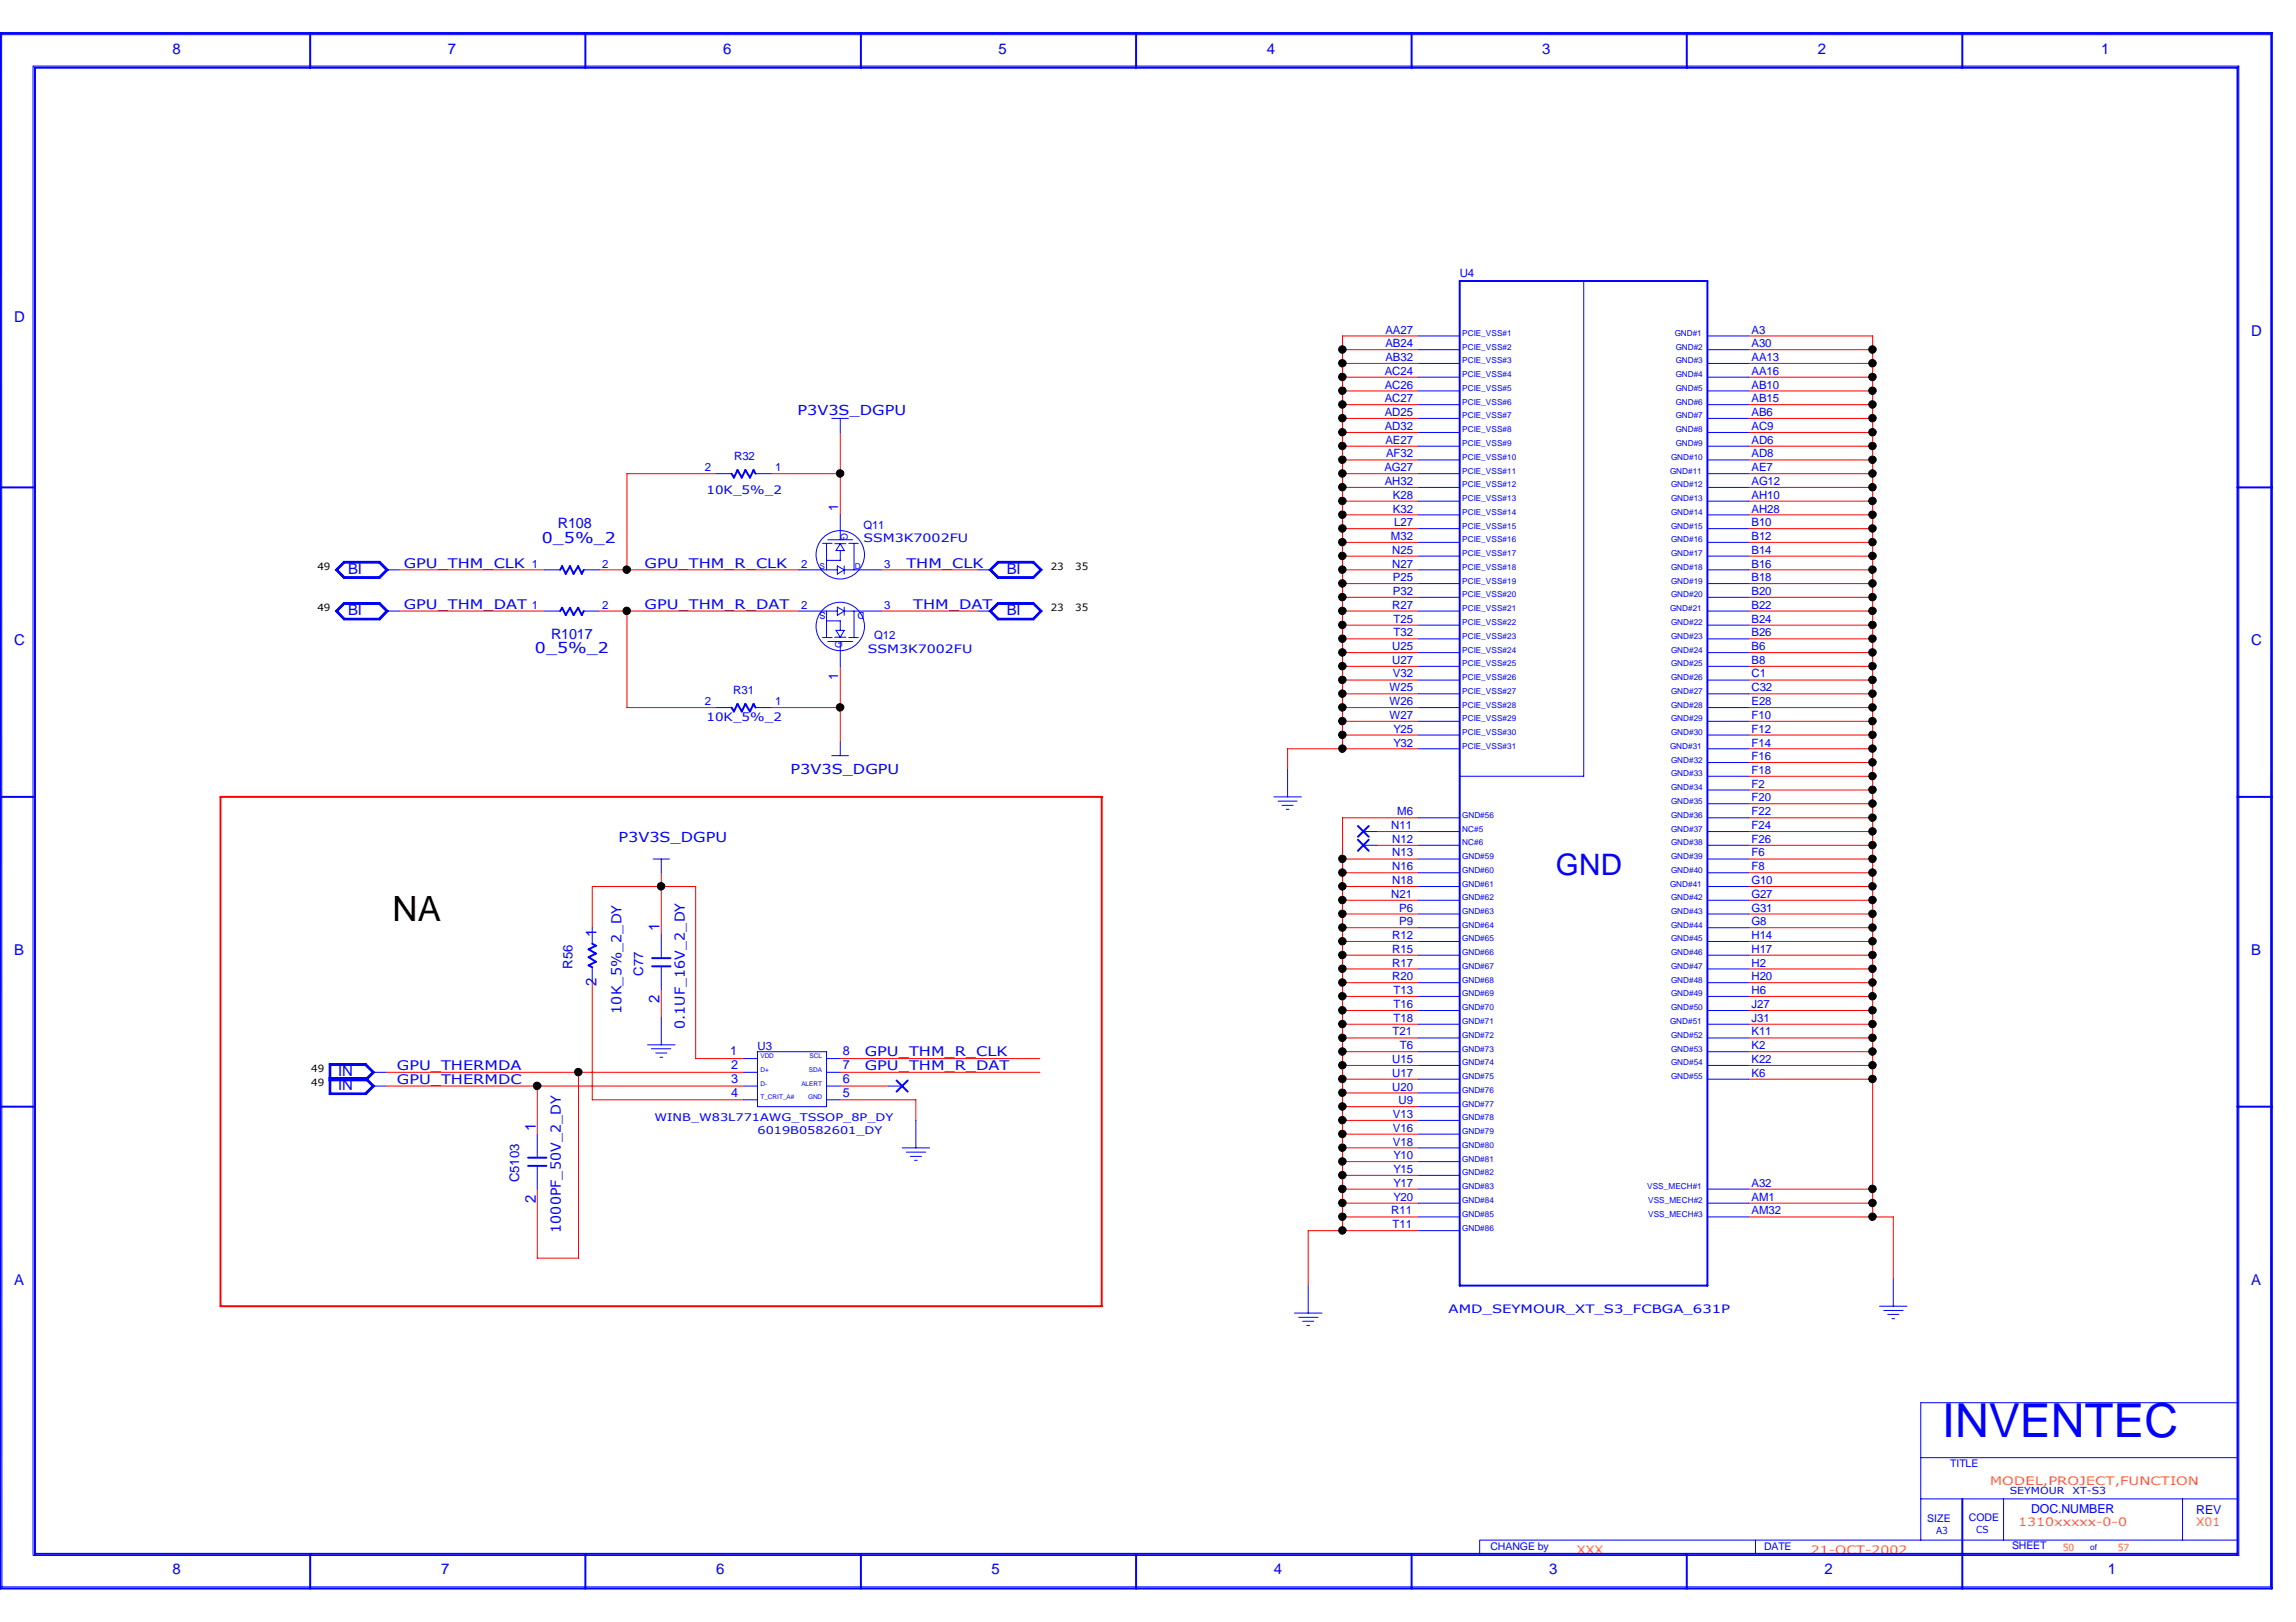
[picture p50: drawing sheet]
<svg xmlns="http://www.w3.org/2000/svg" width="297mm" height="210mm" viewBox="0 0 297 210" stroke-linecap="round" stroke-linejoin="round" font-family="sans-serif">
<defs><g id="words">
<text font-size="6.1" fill="#00f" x="251.2" y="186">INVENTEC</text>
<text font-size="4.5" x="50.8" y="119.2">NA</text>
<text font-size="3.8" fill="#00f" x="201.3" y="113.3">GND</text>
<g font-size="1.9" fill="#00f">
<text x="22.3" y="6.9">8</text>
<text x="58" y="6.9">7</text>
<text x="93.6" y="6.9">6</text>
<text x="129.2" y="6.9">5</text>
<text x="163.9" y="6.9">4</text>
<text x="199.5" y="6.9">3</text>
<text x="235.2" y="6.9">2</text>
<text x="271.8" y="6.9">1</text>
<text x="1.8" y="41.7">D</text>
<text x="291.2" y="43.4">D</text>
<text x="70.1" y="70.2">0_5%_2</text>
<text x="72.2" y="68.4">R108</text>
<text x="45" y="74.3">BI</text>
<text x="130.3" y="74.3">BI</text>
<text x="1.8" y="83.5">C</text>
<text x="45" y="79.6">BI</text>
<text x="71.3" y="82.6">R1017</text>
<text x="130.3" y="79.6">BI</text>
<text x="291.2" y="83.5">C</text>
<text x="69.2" y="84.5">0_5%_2</text>
<text x="1.8" y="123.6">B</text>
<text x="77.2" y="121.2" transform="rotate(-90 77.2 121.2)">1</text>
<text x="85.3" y="120.5" transform="rotate(-90 85.3 120.5)">1</text>
<text x="291.2" y="123.6">B</text>
<text x="77.2" y="127.6" transform="rotate(-90 77.2 127.6)">2</text>
<text x="85.3" y="129.8" transform="rotate(-90 85.3 129.8)">2</text>
<text x="43.8" y="141.1">IN</text>
<text x="43.8" y="139.2">IN</text>
<text x="69.3" y="146.3" transform="rotate(-90 69.3 146.3)">1</text>
<text x="69.3" y="155.7" transform="rotate(-90 69.3 155.7)">2</text>
<text x="1.8" y="166.3">A</text>
<text x="291.2" y="166.3">A</text>
<text x="22.3" y="203.7">8</text>
<text x="57.1" y="203.7">7</text>
<text x="92.7" y="203.7">6</text>
<text x="128.3" y="203.7">5</text>
<text x="164.8" y="203.7">4</text>
<text x="200.4" y="203.7">3</text>
<text x="236" y="203.7">2</text>
<text x="272.7" y="203.7">1</text>
</g>
<g font-size="1.8" fill="#00f">
<text x="103.2" y="53.7">P3V3S_DGPU</text>
<text x="102.3" y="100.2">P3V3S_DGPU</text>
<text x="80" y="108.9">P3V3S_DGPU</text>
<text x="80.4" y="131.2" transform="rotate(-90 80.4 131.2)">10K_5%_2_DY</text>
<text x="88.6" y="133.2" transform="rotate(-90 88.6 133.2)">0.1UF_16V_2_DY</text>
<text x="72.6" y="159.6" transform="rotate(-90 72.6 159.6)">1000PF_50V_2_DY</text>
</g>
<g font-size="1.7" fill="#00f">
<text x="108.5" y="66.2" transform="rotate(-90 108.5 66.2)">1</text>
<text x="52.2" y="73.4">GPU_THM_CLK</text>
<text x="83.4" y="73.4">GPU_THM_R_CLK</text>
<text x="117.3" y="73.4">THM_CLK</text>
<text x="52.2" y="78.8">GPU_THM_DAT</text>
<text x="83.4" y="78.8">GPU_THM_R_DAT</text>
<text x="118.1" y="78.8">THM_DAT</text>
<text x="108.5" y="88" transform="rotate(-90 108.5 88)">1</text>
<text x="74.1" y="125.4" transform="rotate(-90 74.1 125.4)">R56</text>
<text x="83.2" y="126.3" transform="rotate(-90 83.2 126.3)">C77</text>
<text x="111.9" y="136.7">GPU_THM_R_CLK</text>
<text x="51.3" y="138.4">GPU_THERMDA</text>
<text x="51.3" y="140.3">GPU_THERMDC</text>
<text x="111.9" y="138.4">GPU_THM_R_DAT</text>
<text x="67.2" y="153" transform="rotate(-90 67.2 153)">C5103</text>
</g>
<g font-size="1.6" fill="#00f">
<text x="94.5" y="136.6">1</text>
<text x="109" y="136.6">8</text>
<text x="94.6" y="141.9">4</text>
<text x="94.6" y="140.2">3</text>
<text x="94.6" y="138.3">2</text>
<text x="109" y="138.3">7</text>
<text x="109" y="140.2">6</text>
<text x="109" y="141.9">5</text>
<text x="262.8" y="195.8">DOC.NUMBER</text>
<text x="284.1" y="195.9">REV</text>
</g>
<g font-size="1.5" fill="#00f">
<text x="188.8" y="35.9">U4</text>
<text x="179.2" y="46.7">AB32</text>
<text x="179.2" y="45">AB24</text>
<text x="179.2" y="43.2">AA27</text>
<text x="226.6" y="46.7">AA13</text>
<text x="226.6" y="45">A30</text>
<text x="226.6" y="43.2">A3</text>
<text x="179.2" y="53.8">AD25</text>
<text x="179.2" y="52.1">AC27</text>
<text x="179.2" y="50.3">AC26</text>
<text x="179.2" y="48.5">AC24</text>
<text x="226.6" y="53.8">AB6</text>
<text x="226.6" y="52.1">AB15</text>
<text x="226.6" y="50.3">AB10</text>
<text x="226.6" y="48.5">AA16</text>
<text x="95" y="59.6">R32</text>
<text x="179.2" y="55.6">AD32</text>
<text x="179.2" y="57.4">AE27</text>
<text x="179.3" y="59.2">AF32</text>
<text x="226.6" y="55.6">AC9</text>
<text x="226.6" y="57.4">AD6</text>
<text x="226.6" y="59.2">AD8</text>
<text x="91.2" y="61">2</text>
<text x="91.4" y="64">10K_5%_2</text>
<text x="100.3" y="61">1</text>
<text x="179.1" y="61">AG27</text>
<text x="179.2" y="62.7">AH32</text>
<text x="180.2" y="64.5">K28</text>
<text x="226.6" y="64.5">AH10</text>
<text x="226.6" y="62.7">AG12</text>
<text x="226.6" y="61">AE7</text>
<text x="111.7" y="70.2">SSM3K7002FU</text>
<text x="111.7" y="68.4">Q11</text>
<text x="180" y="69.9">M32</text>
<text x="180.1" y="71.7">N25</text>
<text x="180.2" y="66.3">K32</text>
<text x="180.4" y="68.1">L27</text>
<text x="226.6" y="71.7">B14</text>
<text x="226.6" y="69.9">B12</text>
<text x="226.6" y="68.1">B10</text>
<text x="226.6" y="66.3">AH28</text>
<text x="68.8" y="73.4">1</text>
<text x="77.9" y="73.4">2</text>
<text x="103.6" y="73.4">2</text>
<text x="114.4" y="73.4">3</text>
<text x="180.1" y="73.4">N27</text>
<text x="180.2" y="77">P32</text>
<text x="180.2" y="75.2">P25</text>
<text x="226.6" y="77">B20</text>
<text x="226.6" y="75.2">B18</text>
<text x="226.6" y="73.4">B16</text>
<text x="68.8" y="78.8">1</text>
<text x="77.9" y="78.8">2</text>
<text x="103.6" y="78.8">2</text>
<text x="113.1" y="82.7">Q12</text>
<text x="114.4" y="78.8">3</text>
<text x="180.1" y="78.8">R27</text>
<text x="180.3" y="82.3">T32</text>
<text x="180.3" y="80.6">T25</text>
<text x="226.6" y="82.3">B26</text>
<text x="226.6" y="80.6">B24</text>
<text x="226.6" y="78.8">B22</text>
<text x="94.9" y="89.8">R31</text>
<text x="112.3" y="84.5">SSM3K7002FU</text>
<text x="179.7" y="89.5">W25</text>
<text x="180.1" y="85.9">U27</text>
<text x="180.1" y="84.1">U25</text>
<text x="180.2" y="87.7">V32</text>
<text x="226.6" y="89.5">C32</text>
<text x="226.6" y="87.7">C1</text>
<text x="226.6" y="85.9">B8</text>
<text x="226.6" y="84.1">B6</text>
<text x="91.2" y="91.3">2</text>
<text x="91.4" y="93.3">10K_5%_2</text>
<text x="100.3" y="91.3">1</text>
<text x="179.7" y="93">W27</text>
<text x="179.7" y="91.3">W26</text>
<text x="180.3" y="94.8">Y25</text>
<text x="226.6" y="94.8">F12</text>
<text x="226.6" y="93">F10</text>
<text x="226.6" y="91.3">E28</text>
<text x="180.3" y="96.6">Y32</text>
<text x="226.6" y="101.9">F2</text>
<text x="226.6" y="100.2">F18</text>
<text x="226.6" y="98.4">F16</text>
<text x="226.6" y="96.6">F14</text>
<text x="180" y="107.3">N11</text>
<text x="180.8" y="105.5">M6</text>
<text x="226.6" y="107.3">F24</text>
<text x="226.6" y="105.5">F22</text>
<text x="226.6" y="103.7">F20</text>
<text x="180.1" y="112.6">N16</text>
<text x="180.1" y="110.8">N13</text>
<text x="180.1" y="109.1">N12</text>
<text x="226.6" y="112.6">F8</text>
<text x="226.6" y="110.8">F6</text>
<text x="226.6" y="109.1">F26</text>
<text x="180" y="116.2">N21</text>
<text x="180.1" y="114.4">N18</text>
<text x="181" y="119.8">P9</text>
<text x="181" y="118">P6</text>
<text x="226.6" y="119.8">G8</text>
<text x="226.6" y="118">G31</text>
<text x="226.6" y="116.2">G27</text>
<text x="226.6" y="114.4">G10</text>
<text x="180.1" y="125.1">R17</text>
<text x="180.1" y="123.3">R15</text>
<text x="180.1" y="121.5">R12</text>
<text x="226.6" y="125.1">H2</text>
<text x="226.6" y="123.3">H17</text>
<text x="226.6" y="121.5">H14</text>
<text x="180.1" y="126.9">R20</text>
<text x="180.3" y="130.4">T16</text>
<text x="180.3" y="128.7">T13</text>
<text x="226.6" y="130.4">J27</text>
<text x="226.6" y="128.7">H6</text>
<text x="226.6" y="126.9">H20</text>
<text x="98" y="135.9">U3</text>
<text x="180.1" y="137.5">U15</text>
<text x="180.2" y="134">T21</text>
<text x="180.3" y="132.2">T18</text>
<text x="181.1" y="135.8">T6</text>
<text x="226.6" y="137.5">K22</text>
<text x="226.6" y="135.8">K2</text>
<text x="226.6" y="134">K11</text>
<text x="226.6" y="132.2">J31</text>
<text x="180.1" y="141.1">U20</text>
<text x="180.1" y="139.3">U17</text>
<text x="180.9" y="142.9">U9</text>
<text x="226.6" y="139.3">K6</text>
<text x="180.2" y="148.3">V18</text>
<text x="180.2" y="146.5">V16</text>
<text x="180.2" y="144.7">V13</text>
<text x="180.3" y="155.4">Y20</text>
<text x="180.3" y="153.6">Y17</text>
<text x="180.3" y="151.8">Y15</text>
<text x="180.3" y="150">Y10</text>
<text x="226.6" y="155.4">AM1</text>
<text x="226.6" y="153.6">A32</text>
<text x="180" y="157.1">R11</text>
<text x="180.2" y="158.9">T11</text>
<text x="226.6" y="157.1">AM32</text>
<text x="187.4" y="169.9">AMD_SEYMOUR_XT_S3_FCBGA_631P</text>
</g>
<g font-size="1.5" fill="#ff8c00">
<text x="257.4" y="192.2">MODEL,PROJECT,FUNCTION</text>
<text x="261.1" y="197.5">1310xxxxx-0-0</text>
<text x="284.1" y="197.5">X01</text>
<text x="204" y="201.1">XXX</text>
<text x="234.3" y="201.1">21-OCT-2002</text>
</g>
<g font-size="1.4" fill="#00f">
<text x="84.7" y="145">WINB_W83L771AWG_TSSOP_8P_DY</text>
<text x="98" y="146.8">6019B0582601_DY</text>
<text x="252.3" y="189.9">TITLE</text>
<text x="249.3" y="197">SIZE</text>
<text x="254.7" y="196.8">CODE</text>
<text x="192.8" y="200.6">CHANGE by</text>
<text x="228.2" y="200.6">DATE</text>
<text x="260.3" y="200.4">SHEET</text>
</g>
<g font-size="1.3" fill="#00f">
<text x="108.8" y="69" transform="rotate(90 108.8 69)">G</text>
<text x="106.8" y="79.2" transform="rotate(180 106.8 79.2)">S</text>
<text x="109" y="83.9" transform="rotate(-90 109 83.9)">G</text>
<text x="111.8" y="79.2" transform="rotate(180 111.8 79.2)">D</text>
<text x="260" y="193.4">SEYMOUR</text>
<text x="268.1" y="193.4">XT-S3</text>
<text x="250.5" y="198.5">A3</text>
<text x="255.6" y="198.4">CS</text>
</g>
<g font-size="1.3">
<text x="41.1" y="73.7">49</text>
<text x="135.9" y="73.7">23</text>
<text x="139.1" y="73.7">35</text>
<text x="41.1" y="79.1">49</text>
<text x="135.9" y="79.1">23</text>
<text x="139.1" y="79.1">35</text>
<text x="40.3" y="140.5">49</text>
<text x="40.3" y="138.8">49</text>
</g>
<g font-size="1.3" fill="#ff8c00">
<text x="266.9" y="200.7">50</text>
<text x="274" y="200.7">57</text>
</g>
<g font-size="1.1" fill="#00f">
<text x="189.2" y="47">PCIE_VSS#3</text>
<text x="189.2" y="45.3">PCIE_VSS#2</text>
<text x="189.2" y="43.5">PCIE_VSS#1</text>
<text x="216.7" y="43.5">GND#1</text>
<text x="216.8" y="47">GND#3</text>
<text x="216.8" y="45.3">GND#2</text>
<text x="189.2" y="52.4">PCIE_VSS#6</text>
<text x="189.2" y="50.6">PCIE_VSS#5</text>
<text x="189.2" y="48.8">PCIE_VSS#4</text>
<text x="216.8" y="50.6">GND#5</text>
<text x="216.8" y="48.8">GND#4</text>
<text x="216.8" y="52.4">GND#6</text>
<text x="189.2" y="57.7">PCIE_VSS#9</text>
<text x="189.2" y="56">PCIE_VSS#8</text>
<text x="189.2" y="54.1">PCIE_VSS#7</text>
<text x="189.2" y="59.5">PCIE_VSS#10</text>
<text x="216.2" y="59.5">GND#10</text>
<text x="216.8" y="57.7">GND#9</text>
<text x="216.8" y="56">GND#8</text>
<text x="216.8" y="54.1">GND#7</text>
<text x="189.2" y="64.9">PCIE_VSS#13</text>
<text x="189.2" y="63.1">PCIE_VSS#12</text>
<text x="189.2" y="61.3">PCIE_VSS#11</text>
<text x="216.1" y="61.3">GND#11</text>
<text x="216.2" y="64.9">GND#13</text>
<text x="216.2" y="63.1">GND#12</text>
<text x="189.2" y="72">PCIE_VSS#17</text>
<text x="189.2" y="70.2">PCIE_VSS#16</text>
<text x="189.2" y="68.4">PCIE_VSS#15</text>
<text x="189.2" y="66.6">PCIE_VSS#14</text>
<text x="216.2" y="72">GND#17</text>
<text x="216.2" y="70.2">GND#16</text>
<text x="216.2" y="68.4">GND#15</text>
<text x="216.2" y="66.6">GND#14</text>
<text x="106" y="73.6">S</text>
<text x="110.6" y="73.6">D</text>
<text x="189.2" y="77.3">PCIE_VSS#20</text>
<text x="189.2" y="75.5">PCIE_VSS#19</text>
<text x="189.2" y="73.7">PCIE_VSS#18</text>
<text x="216.2" y="77.3">GND#20</text>
<text x="216.2" y="75.5">GND#19</text>
<text x="216.2" y="73.7">GND#18</text>
<text x="189.2" y="82.7">PCIE_VSS#23</text>
<text x="189.2" y="80.9">PCIE_VSS#22</text>
<text x="189.2" y="79.1">PCIE_VSS#21</text>
<text x="216.1" y="79.1">GND#21</text>
<text x="216.2" y="82.7">GND#23</text>
<text x="216.2" y="80.9">GND#22</text>
<text x="189.2" y="89.8">PCIE_VSS#27</text>
<text x="189.2" y="88">PCIE_VSS#26</text>
<text x="189.2" y="86.2">PCIE_VSS#25</text>
<text x="189.2" y="84.5">PCIE_VSS#24</text>
<text x="216.2" y="89.8">GND#27</text>
<text x="216.2" y="88">GND#26</text>
<text x="216.2" y="86.2">GND#25</text>
<text x="216.2" y="84.5">GND#24</text>
<text x="189.2" y="95.1">PCIE_VSS#30</text>
<text x="189.2" y="93.3">PCIE_VSS#29</text>
<text x="189.2" y="91.6">PCIE_VSS#28</text>
<text x="216.2" y="95.1">GND#30</text>
<text x="216.2" y="93.3">GND#29</text>
<text x="216.2" y="91.6">GND#28</text>
<text x="189.2" y="96.9">PCIE_VSS#31</text>
<text x="216.1" y="96.9">GND#31</text>
<text x="216.2" y="100.5">GND#33</text>
<text x="216.2" y="98.7">GND#32</text>
<text x="189.2" y="107.6">NC#5</text>
<text x="189.2" y="105.8">GND#56</text>
<text x="216.2" y="107.6">GND#37</text>
<text x="216.2" y="105.8">GND#36</text>
<text x="216.2" y="104">GND#35</text>
<text x="216.2" y="102.2">GND#34</text>
<text x="189.2" y="112.9">GND#60</text>
<text x="189.2" y="111.2">GND#59</text>
<text x="189.2" y="109.4">NC#6</text>
<text x="216.2" y="112.9">GND#40</text>
<text x="216.2" y="111.2">GND#39</text>
<text x="216.2" y="109.4">GND#38</text>
<text x="189.2" y="118.3">GND#63</text>
<text x="189.2" y="116.5">GND#62</text>
<text x="189.2" y="114.7">GND#61</text>
<text x="216.1" y="114.7">GND#41</text>
<text x="216.2" y="118.3">GND#43</text>
<text x="216.2" y="116.5">GND#42</text>
<text x="189.2" y="125.4">GND#67</text>
<text x="189.2" y="123.6">GND#66</text>
<text x="189.2" y="121.8">GND#65</text>
<text x="189.2" y="120.1">GND#64</text>
<text x="216.2" y="125.4">GND#47</text>
<text x="216.2" y="123.6">GND#46</text>
<text x="216.2" y="121.8">GND#45</text>
<text x="216.2" y="120.1">GND#44</text>
<text x="189.2" y="130.8">GND#70</text>
<text x="189.2" y="128.9">GND#69</text>
<text x="189.2" y="127.2">GND#68</text>
<text x="216.2" y="130.8">GND#50</text>
<text x="216.2" y="128.9">GND#49</text>
<text x="216.2" y="127.2">GND#48</text>
<text x="189.2" y="137.9">GND#74</text>
<text x="189.2" y="136.1">GND#73</text>
<text x="189.2" y="134.3">GND#72</text>
<text x="189.2" y="132.5">GND#71</text>
<text x="216.1" y="132.5">GND#51</text>
<text x="216.2" y="137.9">GND#54</text>
<text x="216.2" y="136.1">GND#53</text>
<text x="216.2" y="134.3">GND#52</text>
<text x="189.2" y="143.2">GND#77</text>
<text x="189.2" y="141.4">GND#76</text>
<text x="189.2" y="139.7">GND#75</text>
<text x="216.2" y="139.7">GND#55</text>
<text x="189.2" y="148.5">GND#80</text>
<text x="189.2" y="146.8">GND#79</text>
<text x="189.2" y="145">GND#78</text>
<text x="189.2" y="155.7">GND#84</text>
<text x="189.2" y="153.9">GND#83</text>
<text x="189.2" y="152.1">GND#82</text>
<text x="189.2" y="150.3">GND#81</text>
<text x="213.1" y="153.9">VSS_MECH#1</text>
<text x="213.2" y="155.7">VSS_MECH#2</text>
<text x="189.2" y="159.3">GND#86</text>
<text x="189.2" y="157.5">GND#85</text>
<text x="213.2" y="157.5">VSS_MECH#3</text>
<text x="270.4" y="200.6">of</text>
</g>
<g font-size=".8" fill="#00f">
<text x="98.4" y="136.9">VDD</text>
<text x="104.7" y="136.9">SCL</text>
<text x="98.4" y="142.3">T_CRIT_A#</text>
<text x="98.4" y="138.7">D+</text>
<text x="98.4" y="140.5">D-</text>
<text x="103.7" y="140.5">ALERT</text>
<text x="104.6" y="142.3">GND</text>
<text x="104.6" y="138.7">SDA</text>
</g>
</g></defs>
<path d="M28.5 103.1h114v65.9h-114z" fill="none" stroke="#f00" stroke-width=".25"/>
<g fill="none" stroke="#f00" stroke-width=".13">
<path d="M108.7 56v10.6M173.7 45.3h9.8M173.7 47h9.8M173.7 48.8h9.8M173.7 50.6h9.8M173.7 52.4h9.8M173.7 54.1h9.8M173.7 56h9.8M173.7 57.7h9.8M173.7 59.5h9.8M183.5 43.5h-9.8v53.4M226.2 43.5h16.1v114"/>
<path d="M226.2 45.3h16.1M226.2 47h16.1M226.2 48.8h16.1M226.2 50.6h16.1M226.2 52.4h16.1M226.2 54.1h16.1M226.2 56h16.1M226.2 57.7h16.1M226.2 59.5h16.1M51.7 79.1h18.7M51.7 73.7h18.7M77.5 79.1h25.8"/>
<path d="M77.5 73.7h25.8M81.1 79.1v12.5h11.6M92.7 61.3h-11.6v12.4M99.8 61.3h8.9M114 79.1h12.5M114 73.7h12.5M173.7 79.1h9.8M173.7 61.3h9.8M173.7 73.7h9.8M173.7 63.1h9.8M173.7 64.9h9.8M173.7 66.6h9.8"/>
<path d="M173.7 68.4h9.8M173.7 70.2h9.8M173.7 72h9.8M173.7 75.5h9.8M173.7 77.3h9.8M226.2 79.1h16.1M226.2 61.3h16.1M226.2 73.7h16.1M226.2 63.1h16.1M226.2 64.9h16.1M226.2 66.6h16.1M226.2 68.4h16.1"/>
<path d="M226.2 70.2h16.1M226.2 72h16.1M226.2 75.5h16.1M226.2 77.3h16.1M99.8 91.6h8.9M108.7 86.2v9.8M173.7 91.6h9.8M173.7 80.9h9.8M173.7 82.7h9.8M173.7 84.5h9.8M173.7 86.2h9.8M173.7 88h9.8"/>
<path d="M173.7 89.8h9.8M173.7 93.3h9.8M173.7 95.1h9.8M183.5 96.9h-16.9v2.7M226.2 91.6h16.1M226.2 80.9h16.1M226.2 82.7h16.1M226.2 84.5h16.1M226.2 86.2h16.1M226.2 88h16.1M226.2 89.8h16.1M226.2 93.3h16.1"/>
<path d="M226.2 95.1h16.1M226.2 96.9h16.1M226.2 98.7h16.1M85.6 112.9v8M173.7 114.7h9.8M173.7 111.2h9.8M173.7 112.9h9.8M173.7 116.5h9.8M173.7 118.3h9.8M178.1 107.6h5.4M178.1 109.4h5.4M183.5 105.8h-9.8v53.5"/>
<path d="M226.2 114.7h16.1M226.2 105.8h16.1M226.2 111.2h16.1M226.2 112.9h16.1M226.2 116.5h16.1M226.2 118.3h16.1M226.2 107.6h16.1M226.2 109.4h16.1M226.2 100.5h16.1M226.2 102.2h16.1M226.2 104h16.1M49.9 138.8h46.3"/>
<path d="M74.8 138.8v24h-5.3v-8.9M76.6 120.1v-5.4h13.4v22.3h6.2M76.6 127.2v15.1h19.6M85.6 128.1v3.6M108.7 138.8h25.8M108.7 137h25.8M173.7 120.1h9.8M173.7 121.8h9.8M173.7 123.6h9.8M173.7 125.4h9.8M173.7 127.2h9.8M173.7 128.9h9.8"/>
<path d="M173.7 130.8h9.8M173.7 132.5h9.8M173.7 134.3h9.8M173.7 136.1h9.8M173.7 137.9h9.8M173.7 139.7h9.8M226.2 120.1h16.1M226.2 121.8h16.1M226.2 123.6h16.1M226.2 125.4h16.1M226.2 127.2h16.1M226.2 128.9h16.1"/>
<path d="M226.2 130.8h16.1M226.2 132.5h16.1M226.2 134.3h16.1M226.2 136.1h16.1M226.2 137.9h16.1M226.2 139.7h16.1M49.9 140.5h46.3M69.5 140.5v6.3M108.7 140.5h6.2M108.7 142.3h9.8v2.7M173.7 141.4h9.8M173.7 143.2h9.8"/>
<path d="M173.7 145h9.8M173.7 146.8h9.8M173.7 148.5h9.8M173.7 150.3h9.8M173.7 152.1h9.8M173.7 153.9h9.8M173.7 155.7h9.8M173.7 157.5h9.8M183.5 159.3h-14.3v7.1M226.2 153.9h16.1M226.2 155.7h16.1M226.2 157.5h18.7v8"/>
</g>
<g fill="none" stroke="#00f" stroke-width=".13">
<path d="M.2 4.4l.1 201M.3 4.5h293.4M4.3 8.6v192.7M4.3 8.6h285.3v192.7h-285.3M293.8 4.5l-.1 200.9h-293.4M204.9 36.4v64.1h-16.1M107.6 54.1h2.2M108.7 54.1v1.9M183.5 43.5h5.3M183.5 59.5h5.3M183.5 45.3h5.3M183.5 47h5.3"/>
<path d="M183.5 48.8h5.3M183.5 50.6h5.3M183.5 52.4h5.3M183.5 54.1h5.3M183.5 56h5.3M183.5 57.7h5.3M220.9 43.5h5.3M220.9 59.5h5.3M220.9 45.3h5.3M220.9 47h5.3M220.9 48.8h5.3M220.9 50.6h5.3"/>
<path d="M220.9 52.4h5.3M220.9 54.1h5.3M220.9 56h5.3M220.9 57.7h5.3M43.5 73.7l1-1h4.6l1 1-1 1.1h-4.6zM43.6 73.7l.9-.9h4.6l.9 .9-.9 1h-4.6zM43.7 73.7l.9-.8h4.4l.9 .8-.9 .9h-4.4zM43.7 79.1l.9-.9h4.4l.9 .9-.9 .9h-4.4zM44.5 72.6h4.6l1.1 1.1-1.1 1.1h-4.6l-1.1-1.1zM44.5 78.1h4.6l1 1-1 1h-4.6l-1-1zM44.5 78h4.6l1.1 1.1-1.1 1.1h-4.6l-1.1-1.1zM44.5 78.1h4.6l.9 1-.9 1h-4.6l-.9-1z"/>
<path d="M49.9 73.7h1.8M49.9 79.1h1.8M70.4 73.7h2.1M70.4 79.1h2.1M75.5 73.7h2M75.5 79.1h2M92.7 61.3h2M97.7 61.3h2.1M103.3 73.7h5M103.3 79.1h5M106.4 70.3h1.3M106.9 70.3v3.4"/>
<path d="M106.9 79.1v3.4M107.1 69.8h3.2M108 70.4h1.4M108.3 78.6l.9 .5-.9 .5zM108.3 73.2l.9 .5-.9 .6zM108.7 66.6v3.2M108.7 71.2v1.3h-1.8M108.7 70.4l.5 .8h-1zM109.2 73.7h4.8M109.2 79.1h4.8M109.2 73.2v1.1M109.2 78.6v1"/>
<path d="M109.8 70.3h1.2M110.5 70.3v3.4M110.5 79.1v3.4M126.5 73.7h1.8M126.5 79.1h1.8M128 79.1l1.1-1.1h4.6l1.1 1.1-1.1 1.1h-4.6zM128.1 73.7l1-1h4.6l1 1-1 1.1h-4.6zM128.1 79.1l1-1h4.6l1 1-1 1h-4.6zM128.2 73.7l1-.9h4.5l.9 .9-.9 1h-4.5zM128.2 79.1l1-1h4.5l.9 1-.9 1h-4.5zM128.3 73.7l.9-.8h4.4l.9 .8-.9 .9h-4.4zM128.3 79.1l.9-.9h4.4l.9 .9-.9 .9h-4.4z"/>
<path d="M129.1 72.6h4.6l1.1 1.1-1.1 1.1h-4.6l-1.1-1.1zM183.5 61.3h5.3M183.5 63.1h5.3M183.5 64.9h5.3M183.5 66.6h5.3M183.5 68.4h5.3M183.5 70.2h5.3M183.5 72h5.3M183.5 73.7h5.3M183.5 75.5h5.3M183.5 77.3h5.3M183.5 79.1h5.3"/>
<path d="M220.9 61.3h5.3M220.9 63.1h5.3M220.9 64.9h5.3M220.9 66.6h5.3M220.9 68.4h5.3M220.9 70.2h5.3M220.9 72h5.3M220.9 73.7h5.3M220.9 75.5h5.3M220.9 77.3h5.3M220.9 79.1h5.3M92.7 91.6h2"/>
<path d="M97.7 91.6h2.1M106.4 82.5h1.3M106.9 80.3h1.8v1.3M107.1 83h3.2M107.6 97.8h2.2M108 82.5h1.4M108.2 81.6h1l-.5 .9zM108.7 83v3.2M108.7 96v1.8M109.8 82.5h1.2M166.6 99.6v3.5M183.5 80.9h5.3"/>
<path d="M183.5 82.7h5.3M183.5 84.5h5.3M183.5 86.2h5.3M183.5 88h5.3M183.5 89.8h5.3M183.5 91.6h5.3M183.5 93.3h5.3M183.5 95.1h5.3M183.5 96.9h5.3M220.9 80.9h5.3M220.9 82.7h5.3M220.9 84.5h5.3"/>
<path d="M220.9 86.2h5.3M220.9 88h5.3M220.9 89.8h5.3M220.9 91.6h5.3M220.9 93.3h5.3M220.9 95.1h5.3M220.9 96.9h5.3M220.9 98.7h5.3M84.5 111.2h2.1M85.6 111.2v1.7M164.8 103.1h3.6M165.4 103.7h2.4"/>
<path d="M165.9 104.2h1.4M166.4 104.7h.3M176.4 107.6h1.7M176.4 109.4h1.7M183.5 105.8h5.3M183.5 107.6h5.3M183.5 109.4h5.3M183.5 111.2h5.3M183.5 112.9h5.3M183.5 114.7h5.3M183.5 116.5h5.3M183.5 118.3h5.3"/>
<path d="M220.9 100.5h5.3M220.9 102.2h5.3M220.9 104h5.3M220.9 105.8h5.3M220.9 107.6h5.3M220.9 109.4h5.3M220.9 111.2h5.3M220.9 112.9h5.3M220.9 114.7h5.3M220.9 116.5h5.3M220.9 118.3h5.3M42.6 139.4h4.8l1.1 1.1-1.1 1.1h-4.8v-3.9h4.8l1.1 1.1-1.1 1.1h-4.8"/>
<path d="M42.7 139.5h4.6l1 1-1 1.1h-4.6v-3.9h4.6l1 1.1-1 1h-4.6M42.7 139.6h4.6l1 .9-1 1h-4.6v-3.7h4.6l1 1-1 .9h-4.6M42.8 139.7h4.4M47.2 139.7l.9 .8M48.1 138.8l-.9-.9h-4.4v3.5h4.4l.9-.9M48.1 138.8l-.9 .9M48.1 138.8h1.8M76.6 120.1v2M76.6 125.2v2M83.8 135.2h3.5M84.3 135.7h2.5M84.8 136.3h1.5"/>
<path d="M85.4 136.8h.3M85.6 120.9v3.1M85.6 125.1v3M85.6 131.7v3.5M96.2 138.8h1.8M96.2 137h1.8M98 136.1h8.9v7.1h-8.9zM106.9 138.8h1.8M106.9 137h1.8M183.5 120.1h5.3M183.5 121.8h5.3M183.5 123.6h5.3"/>
<path d="M183.5 125.4h5.3M183.5 127.2h5.3M183.5 128.9h5.3M183.5 130.8h5.3M183.5 132.5h5.3M183.5 134.3h5.3M183.5 136.1h5.3M183.5 137.9h5.3M183.5 139.7h5.3M220.9 120.1h5.3M220.9 121.8h5.3M220.9 123.6h5.3"/>
<path d="M220.9 125.4h5.3M220.9 127.2h5.3M220.9 128.9h5.3M220.9 130.8h5.3M220.9 132.5h5.3M220.9 134.3h5.3M220.9 136.1h5.3M220.9 137.9h5.3M220.9 139.7h5.3M48.1 140.5h1.8M69.5 146.8v3M69.5 150.9v3"/>
<path d="M96.2 140.5h1.8M96.2 142.3h1.8M106.9 140.5h1.8M106.9 142.3h1.8M114.9 140.5h1.8M116.7 148.5h3.6M117.3 149.1h2.5M117.8 149.6h1.4M118.3 150.2h.4M118.5 145v3.5M183.5 153.9h5.3M183.5 155.7h5.3"/>
<path d="M183.5 157.5h5.3M183.5 141.4h5.3M183.5 143.2h5.3M183.5 145h5.3M183.5 146.8h5.3M183.5 148.5h5.3M183.5 150.3h5.3M183.5 152.1h5.3M183.5 159.3h5.3M220.9 153.9h5.3M220.9 155.7h5.3M220.9 157.5h5.3"/>
<path d="M167.5 169.9h3.5M168 170.5h2.5M168.5 171h1.5M169.1 171.5h.3M169.2 166.4v3.5M243.2 169h3.5M243.7 169.6h2.5M244.2 170.1h1.5M244.8 170.6h.3M244.9 165.5v3.5M191.4 199.3v1.8M191.5 199.3h98"/>
<path d="M227.1 199.3v1.8M248.5 181.5v17.8M248.5 194h41M248.5 188.6h41M248.6 181.5h41M259.2 194v5.3M282.4 194v5.3"/>
<circle cx="108.7" cy="71.8" r="3.1"/>
<circle cx="108.7" cy="81.1" r="3.1"/>
</g>
<g fill="none" stroke="#00f" stroke-width=".25">
<path d="M0 4.3h293.9v201.3h-293.9zM40.1 4.3v4.5M75.7 4.3v4.5M111.4 4.3v4.5M147 4.3v4.5M182.6 4.3v4.5M218.2 4.3v4.5M253.9 4.3v4.5M289.5 8.8h-285v192.3h285M289.5 8.7v192.4M188.8 36.4h32.1v130h-32.1zM0 63.1h4.5"/>
<path d="M72.5 79.1l.2-.4 .5 .9 .5-.9 .5 .9 .6-.9 .5 .9 .2-.5M72.5 73.7l.2-.4 .5 1 .5-1 .5 1 .6-1 .5 1 .2-.6M94.7 61.3l.3 .5 .4-1 .6 1 .4-1 .6 1 .5-1 .2 .5M289.5 63.1h4.4M94.7 91.6l.3 .5 .4-1 .6 1 .4-1 .6 1 .5-1 .2 .5M0 103.1h4.5M175.7 106.9l1.4 1.4M175.7 108.7l1.4 1.4M177.1 106.9l-1.4 1.4M177.1 108.7l-1.4 1.4M289.5 103.1h4.4M76.6 122.1l.5 .3-.9 .5 .9 .5-.9 .5 .9 .6-.9 .4 .4 .3"/>
<path d="M84.4 124h2.3M84.4 125.1h2.3M116 139.8l1.4 1.5M117.4 139.8l-1.4 1.5M0 143.2h4.5M68.3 149.8h2.4M68.3 150.9h2.4M289.5 143.2h4.4M253.9 194v11.6M40.1 201.1v4.5M75.7 201.1v4.5M111.4 201.1v4.5"/>
<path d="M147 201.1v4.5M182.6 201.1v4.5M218.2 201.1v4.5"/>
</g>
<g fill="#000">
<circle cx="173.7" cy="57.7" r=".49"/>
<circle cx="173.7" cy="52.3" r=".49"/>
<circle cx="173.7" cy="48.8" r=".49"/>
<circle cx="173.7" cy="45.2" r=".49"/>
<circle cx="173.7" cy="54.1" r=".49"/>
<circle cx="173.7" cy="55.9" r=".49"/>
<circle cx="173.7" cy="50.6" r=".49"/>
<circle cx="173.7" cy="59.5" r=".49"/>
<circle cx="173.7" cy="47" r=".49"/>
<circle cx="242.2" cy="57.7" r=".49"/>
<circle cx="242.2" cy="55.9" r=".49"/>
<circle cx="242.2" cy="59.5" r=".49"/>
<circle cx="242.2" cy="54.1" r=".49"/>
<circle cx="242.2" cy="52.3" r=".49"/>
<circle cx="242.2" cy="45.2" r=".49"/>
<circle cx="242.2" cy="48.8" r=".49"/>
<circle cx="242.2" cy="50.6" r=".49"/>
<circle cx="242.2" cy="47" r=".49"/>
<circle cx="81.1" cy="79.1" r=".49"/>
<circle cx="81.1" cy="73.7" r=".49"/>
<circle cx="108.7" cy="61.3" r=".49"/>
<circle cx="173.7" cy="66.6" r=".49"/>
<circle cx="173.7" cy="75.5" r=".49"/>
<circle cx="173.7" cy="77.3" r=".49"/>
<circle cx="173.7" cy="61.3" r=".49"/>
<circle cx="173.7" cy="70.2" r=".49"/>
<circle cx="173.7" cy="71.9" r=".49"/>
<circle cx="173.7" cy="64.8" r=".49"/>
<circle cx="173.7" cy="79.1" r=".49"/>
<circle cx="173.7" cy="68.4" r=".49"/>
<circle cx="173.7" cy="63.1" r=".49"/>
<circle cx="173.7" cy="73.7" r=".49"/>
<circle cx="242.2" cy="75.5" r=".49"/>
<circle cx="242.2" cy="79.1" r=".49"/>
<circle cx="242.2" cy="73.7" r=".49"/>
<circle cx="242.2" cy="70.2" r=".49"/>
<circle cx="242.2" cy="68.4" r=".49"/>
<circle cx="242.2" cy="64.8" r=".49"/>
<circle cx="242.2" cy="61.3" r=".49"/>
<circle cx="242.2" cy="77.3" r=".49"/>
<circle cx="242.2" cy="71.9" r=".49"/>
<circle cx="242.2" cy="66.6" r=".49"/>
<circle cx="242.2" cy="63.1" r=".49"/>
<circle cx="108.7" cy="91.5" r=".49"/>
<circle cx="173.7" cy="96.9" r=".49"/>
<circle cx="173.7" cy="93.3" r=".49"/>
<circle cx="173.7" cy="88" r=".49"/>
<circle cx="173.7" cy="82.7" r=".49"/>
<circle cx="173.7" cy="91.5" r=".49"/>
<circle cx="173.7" cy="86.2" r=".49"/>
<circle cx="173.7" cy="84.4" r=".49"/>
<circle cx="173.7" cy="89.8" r=".49"/>
<circle cx="173.7" cy="80.9" r=".49"/>
<circle cx="173.7" cy="95.1" r=".49"/>
<circle cx="242.2" cy="98.7" r=".49"/>
<circle cx="242.2" cy="96.9" r=".49"/>
<circle cx="242.2" cy="89.8" r=".49"/>
<circle cx="242.2" cy="80.9" r=".49"/>
<circle cx="242.2" cy="88" r=".49"/>
<circle cx="242.2" cy="84.4" r=".49"/>
<circle cx="242.2" cy="95.1" r=".49"/>
<circle cx="242.2" cy="86.2" r=".49"/>
<circle cx="242.2" cy="82.7" r=".49"/>
<circle cx="242.2" cy="93.3" r=".49"/>
<circle cx="242.2" cy="91.5" r=".49"/>
<circle cx="85.5" cy="114.7" r=".49"/>
<circle cx="173.7" cy="111.1" r=".49"/>
<circle cx="173.7" cy="116.5" r=".49"/>
<circle cx="173.7" cy="112.9" r=".49"/>
<circle cx="173.7" cy="118.3" r=".49"/>
<circle cx="173.7" cy="114.7" r=".49"/>
<circle cx="242.2" cy="100.4" r=".49"/>
<circle cx="242.2" cy="104" r=".49"/>
<circle cx="242.2" cy="102.2" r=".49"/>
<circle cx="242.2" cy="107.6" r=".49"/>
<circle cx="242.2" cy="114.7" r=".49"/>
<circle cx="242.2" cy="112.9" r=".49"/>
<circle cx="242.2" cy="105.8" r=".49"/>
<circle cx="242.2" cy="116.5" r=".49"/>
<circle cx="242.2" cy="109.4" r=".49"/>
<circle cx="242.2" cy="111.1" r=".49"/>
<circle cx="242.2" cy="118.3" r=".49"/>
<circle cx="74.8" cy="138.7" r=".49"/>
<circle cx="173.7" cy="120" r=".49"/>
<circle cx="173.7" cy="132.5" r=".49"/>
<circle cx="173.7" cy="130.7" r=".49"/>
<circle cx="173.7" cy="121.8" r=".49"/>
<circle cx="173.7" cy="123.6" r=".49"/>
<circle cx="173.7" cy="139.6" r=".49"/>
<circle cx="173.7" cy="136.1" r=".49"/>
<circle cx="173.7" cy="127.1" r=".49"/>
<circle cx="173.7" cy="125.4" r=".49"/>
<circle cx="173.7" cy="137.9" r=".49"/>
<circle cx="173.7" cy="134.3" r=".49"/>
<circle cx="173.7" cy="128.9" r=".49"/>
<circle cx="242.2" cy="137.9" r=".49"/>
<circle cx="242.2" cy="134.3" r=".49"/>
<circle cx="242.2" cy="136.1" r=".49"/>
<circle cx="242.2" cy="128.9" r=".49"/>
<circle cx="242.2" cy="132.5" r=".49"/>
<circle cx="242.2" cy="127.1" r=".49"/>
<circle cx="242.2" cy="125.4" r=".49"/>
<circle cx="242.2" cy="130.7" r=".49"/>
<circle cx="242.2" cy="139.6" r=".49"/>
<circle cx="242.2" cy="123.6" r=".49"/>
<circle cx="242.2" cy="120" r=".49"/>
<circle cx="242.2" cy="121.8" r=".49"/>
<circle cx="69.5" cy="140.5" r=".49"/>
<circle cx="173.7" cy="157.5" r=".49"/>
<circle cx="173.7" cy="152.1" r=".49"/>
<circle cx="173.7" cy="148.5" r=".49"/>
<circle cx="173.7" cy="143.2" r=".49"/>
<circle cx="173.7" cy="146.7" r=".49"/>
<circle cx="173.7" cy="155.7" r=".49"/>
<circle cx="173.7" cy="159.2" r=".49"/>
<circle cx="173.7" cy="150.3" r=".49"/>
<circle cx="173.7" cy="141.4" r=".49"/>
<circle cx="173.7" cy="153.9" r=".49"/>
<circle cx="173.7" cy="145" r=".49"/>
<circle cx="242.2" cy="153.9" r=".49"/>
<circle cx="242.2" cy="155.7" r=".49"/>
<circle cx="242.2" cy="157.5" r=".49"/>
</g>
<g fill="none" stroke="#000" stroke-width=".13">
<circle cx="173.7" cy="57.7" r=".49"/>
<circle cx="173.7" cy="52.3" r=".49"/>
<circle cx="173.7" cy="48.8" r=".49"/>
<circle cx="173.7" cy="45.2" r=".49"/>
<circle cx="173.7" cy="54.1" r=".49"/>
<circle cx="173.7" cy="55.9" r=".49"/>
<circle cx="173.7" cy="50.6" r=".49"/>
<circle cx="173.7" cy="59.5" r=".49"/>
<circle cx="173.7" cy="47" r=".49"/>
<circle cx="242.2" cy="57.7" r=".49"/>
<circle cx="242.2" cy="55.9" r=".49"/>
<circle cx="242.2" cy="59.5" r=".49"/>
<circle cx="242.2" cy="54.1" r=".49"/>
<circle cx="242.2" cy="52.3" r=".49"/>
<circle cx="242.2" cy="45.2" r=".49"/>
<circle cx="242.2" cy="48.8" r=".49"/>
<circle cx="242.2" cy="50.6" r=".49"/>
<circle cx="242.2" cy="47" r=".49"/>
<circle cx="81.1" cy="79.1" r=".49"/>
<circle cx="81.1" cy="73.7" r=".49"/>
<circle cx="108.7" cy="61.3" r=".49"/>
<circle cx="173.7" cy="66.6" r=".49"/>
<circle cx="173.7" cy="75.5" r=".49"/>
<circle cx="173.7" cy="77.3" r=".49"/>
<circle cx="173.7" cy="61.3" r=".49"/>
<circle cx="173.7" cy="70.2" r=".49"/>
<circle cx="173.7" cy="71.9" r=".49"/>
<circle cx="173.7" cy="64.8" r=".49"/>
<circle cx="173.7" cy="79.1" r=".49"/>
<circle cx="173.7" cy="68.4" r=".49"/>
<circle cx="173.7" cy="63.1" r=".49"/>
<circle cx="173.7" cy="73.7" r=".49"/>
<circle cx="242.2" cy="75.5" r=".49"/>
<circle cx="242.2" cy="79.1" r=".49"/>
<circle cx="242.2" cy="73.7" r=".49"/>
<circle cx="242.2" cy="70.2" r=".49"/>
<circle cx="242.2" cy="68.4" r=".49"/>
<circle cx="242.2" cy="64.8" r=".49"/>
<circle cx="242.2" cy="61.3" r=".49"/>
<circle cx="242.2" cy="77.3" r=".49"/>
<circle cx="242.2" cy="71.9" r=".49"/>
<circle cx="242.2" cy="66.6" r=".49"/>
<circle cx="242.2" cy="63.1" r=".49"/>
<circle cx="108.7" cy="91.5" r=".49"/>
<circle cx="173.7" cy="96.9" r=".49"/>
<circle cx="173.7" cy="93.3" r=".49"/>
<circle cx="173.7" cy="88" r=".49"/>
<circle cx="173.7" cy="82.7" r=".49"/>
<circle cx="173.7" cy="91.5" r=".49"/>
<circle cx="173.7" cy="86.2" r=".49"/>
<circle cx="173.7" cy="84.4" r=".49"/>
<circle cx="173.7" cy="89.8" r=".49"/>
<circle cx="173.7" cy="80.9" r=".49"/>
<circle cx="173.7" cy="95.1" r=".49"/>
<circle cx="242.2" cy="98.7" r=".49"/>
<circle cx="242.2" cy="96.9" r=".49"/>
<circle cx="242.2" cy="89.8" r=".49"/>
<circle cx="242.2" cy="80.9" r=".49"/>
<circle cx="242.2" cy="88" r=".49"/>
<circle cx="242.2" cy="84.4" r=".49"/>
<circle cx="242.2" cy="95.1" r=".49"/>
<circle cx="242.2" cy="86.2" r=".49"/>
<circle cx="242.2" cy="82.7" r=".49"/>
<circle cx="242.2" cy="93.3" r=".49"/>
<circle cx="242.2" cy="91.5" r=".49"/>
<circle cx="85.5" cy="114.7" r=".49"/>
<circle cx="173.7" cy="111.1" r=".49"/>
<circle cx="173.7" cy="116.5" r=".49"/>
<circle cx="173.7" cy="112.9" r=".49"/>
<circle cx="173.7" cy="118.3" r=".49"/>
<circle cx="173.7" cy="114.7" r=".49"/>
<circle cx="242.2" cy="100.4" r=".49"/>
<circle cx="242.2" cy="104" r=".49"/>
<circle cx="242.2" cy="102.2" r=".49"/>
<circle cx="242.2" cy="107.6" r=".49"/>
<circle cx="242.2" cy="114.7" r=".49"/>
<circle cx="242.2" cy="112.9" r=".49"/>
<circle cx="242.2" cy="105.8" r=".49"/>
<circle cx="242.2" cy="116.5" r=".49"/>
<circle cx="242.2" cy="109.4" r=".49"/>
<circle cx="242.2" cy="111.1" r=".49"/>
<circle cx="242.2" cy="118.3" r=".49"/>
<circle cx="74.8" cy="138.7" r=".49"/>
<circle cx="173.7" cy="120" r=".49"/>
<circle cx="173.7" cy="132.5" r=".49"/>
<circle cx="173.7" cy="130.7" r=".49"/>
<circle cx="173.7" cy="121.8" r=".49"/>
<circle cx="173.7" cy="123.6" r=".49"/>
<circle cx="173.7" cy="139.6" r=".49"/>
<circle cx="173.7" cy="136.1" r=".49"/>
<circle cx="173.7" cy="127.1" r=".49"/>
<circle cx="173.7" cy="125.4" r=".49"/>
<circle cx="173.7" cy="137.9" r=".49"/>
<circle cx="173.7" cy="134.3" r=".49"/>
<circle cx="173.7" cy="128.9" r=".49"/>
<circle cx="242.2" cy="137.9" r=".49"/>
<circle cx="242.2" cy="134.3" r=".49"/>
<circle cx="242.2" cy="136.1" r=".49"/>
<circle cx="242.2" cy="128.9" r=".49"/>
<circle cx="242.2" cy="132.5" r=".49"/>
<circle cx="242.2" cy="127.1" r=".49"/>
<circle cx="242.2" cy="125.4" r=".49"/>
<circle cx="242.2" cy="130.7" r=".49"/>
<circle cx="242.2" cy="139.6" r=".49"/>
<circle cx="242.2" cy="123.6" r=".49"/>
<circle cx="242.2" cy="120" r=".49"/>
<circle cx="242.2" cy="121.8" r=".49"/>
<circle cx="69.5" cy="140.5" r=".49"/>
<circle cx="173.7" cy="157.5" r=".49"/>
<circle cx="173.7" cy="152.1" r=".49"/>
<circle cx="173.7" cy="148.5" r=".49"/>
<circle cx="173.7" cy="143.2" r=".49"/>
<circle cx="173.7" cy="146.7" r=".49"/>
<circle cx="173.7" cy="155.7" r=".49"/>
<circle cx="173.7" cy="159.2" r=".49"/>
<circle cx="173.7" cy="150.3" r=".49"/>
<circle cx="173.7" cy="141.4" r=".49"/>
<circle cx="173.7" cy="153.9" r=".49"/>
<circle cx="173.7" cy="145" r=".49"/>
<circle cx="242.2" cy="153.9" r=".49"/>
<circle cx="242.2" cy="155.7" r=".49"/>
<circle cx="242.2" cy="157.5" r=".49"/>
</g>
<use href="#words"/>
</svg>
